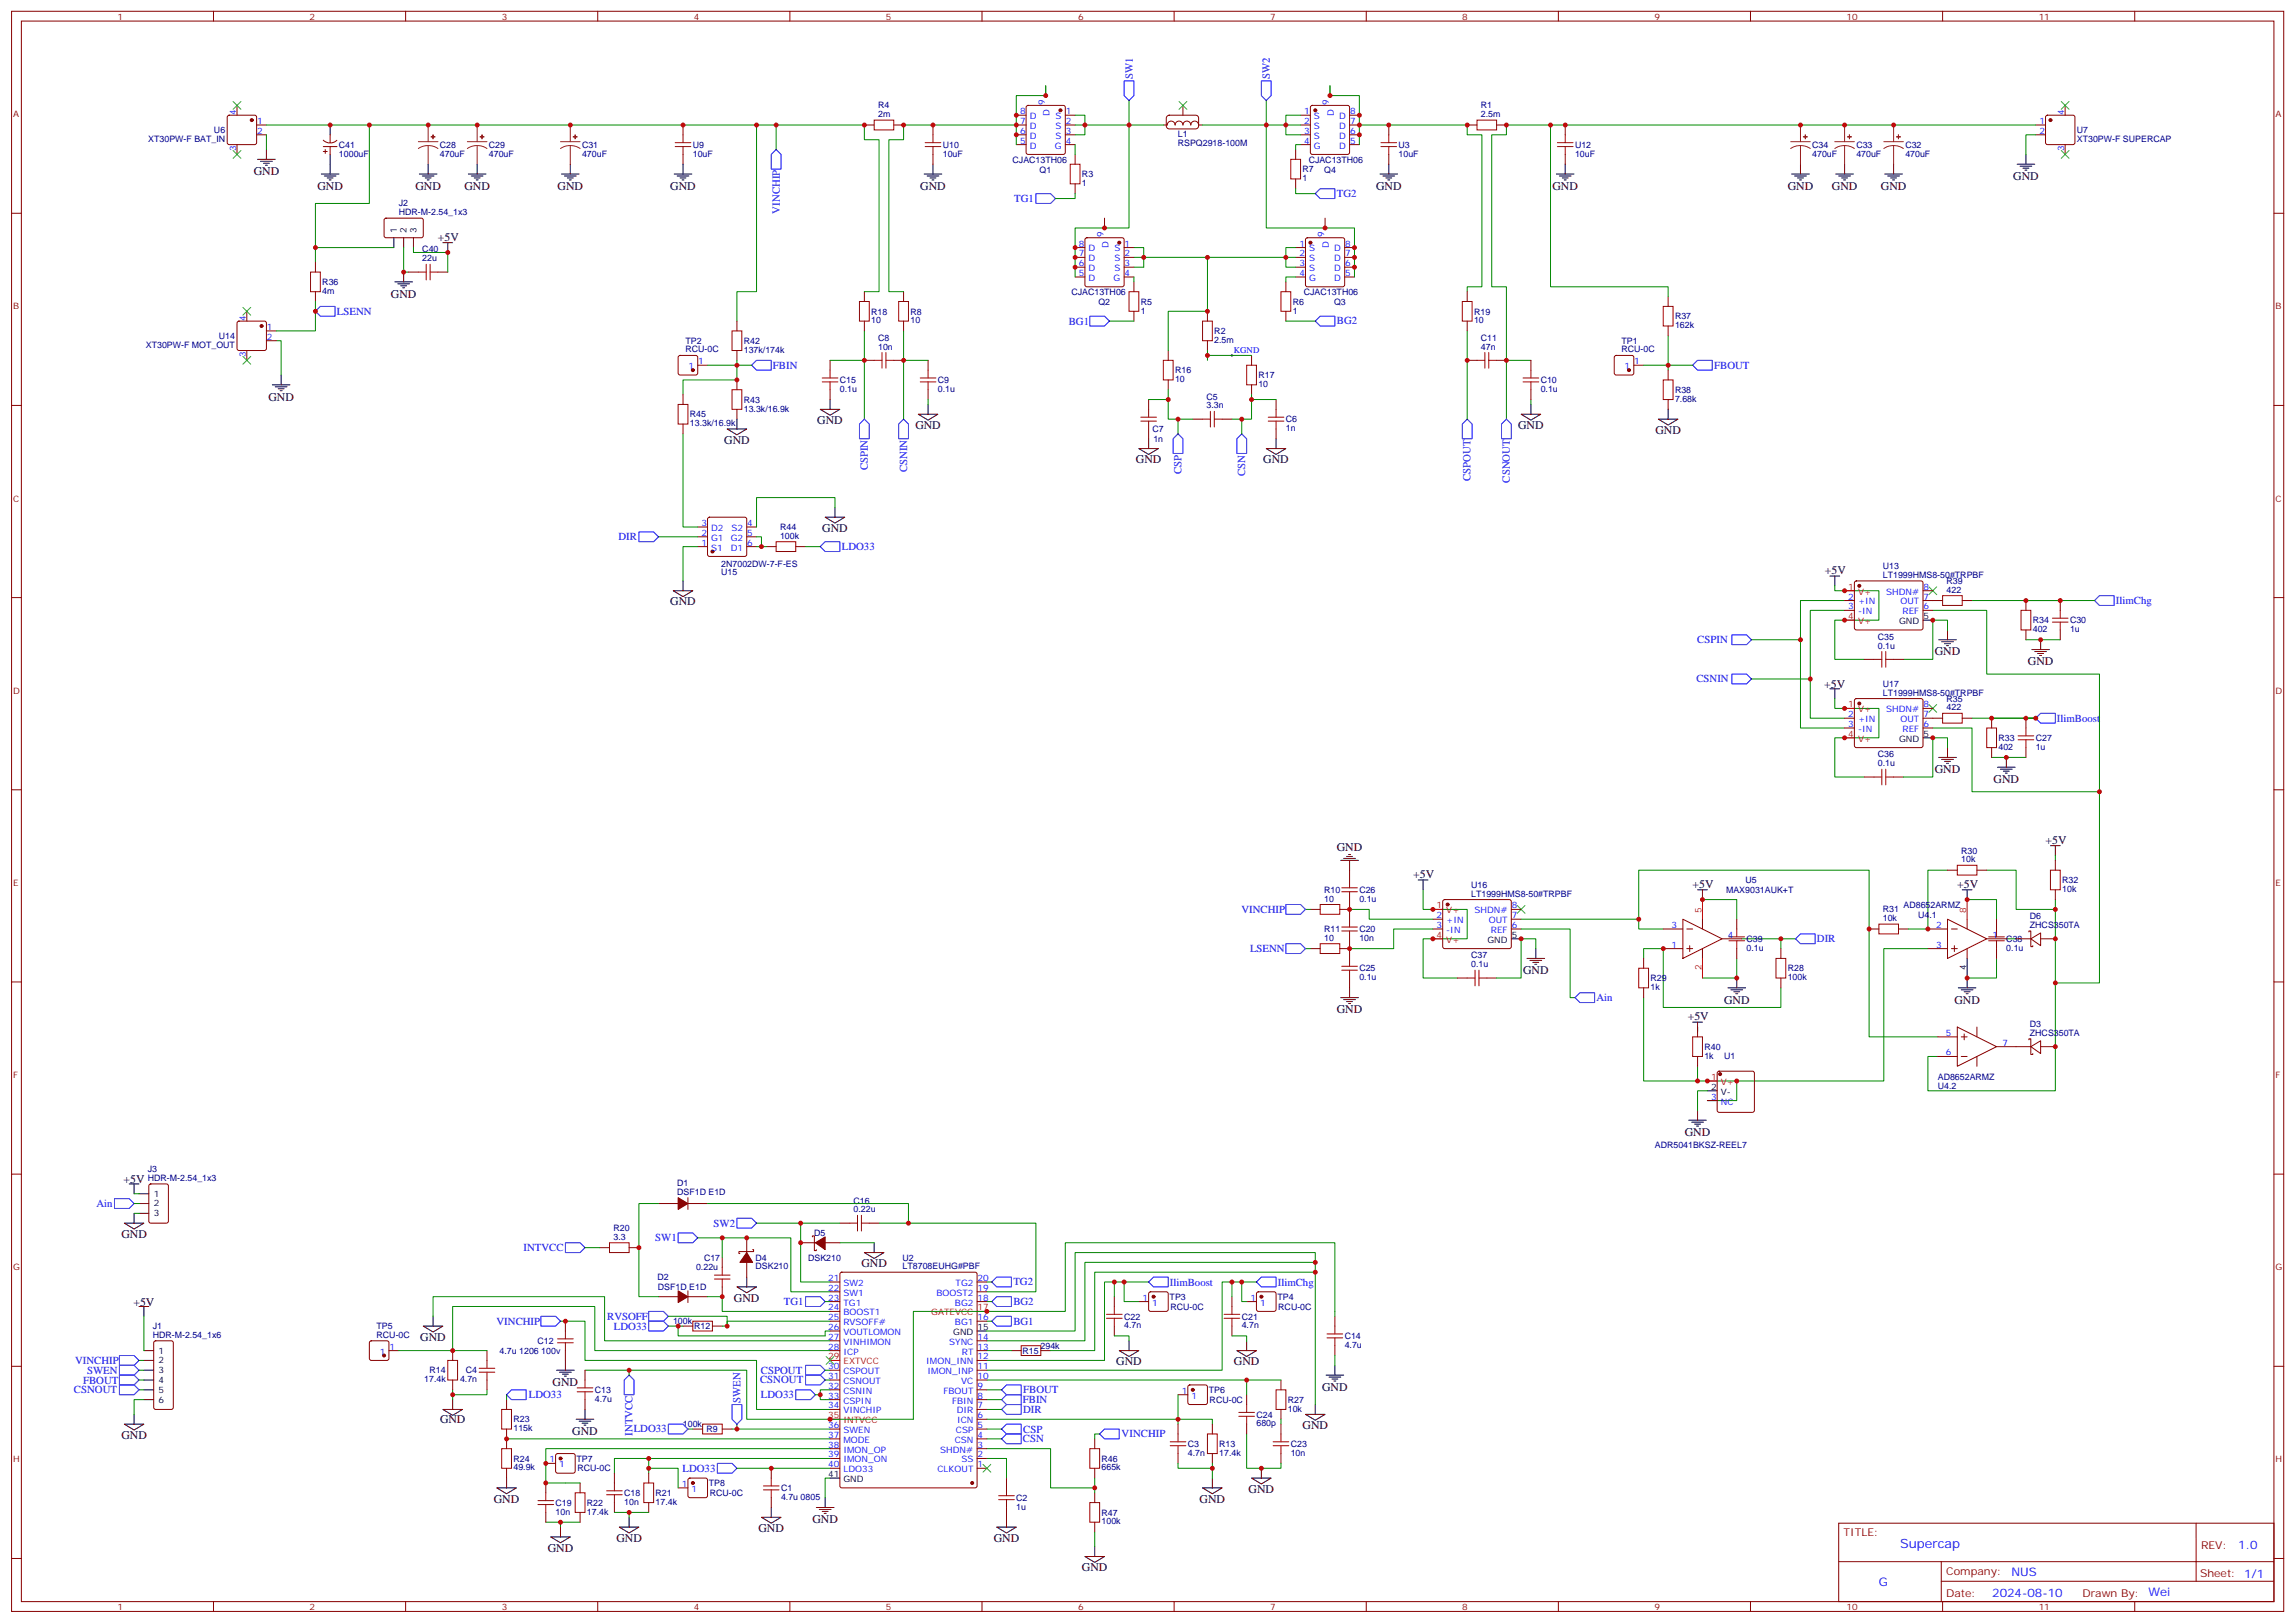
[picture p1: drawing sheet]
<svg xmlns="http://www.w3.org/2000/svg" width="826mm" height="584mm" viewBox="0 0 826 584" stroke-linecap="round" stroke-linejoin="round" font-family="sans-serif">
<defs><g id="words">
<text font-size="4.6" fill="#00f" x="683.8" y="557.1">Supercap</text>
<g font-size="4.2">
<text x="91.3" y="63">GND</text>
<text x="724.5" y="64.7">GND</text>
<text x="114.2" y="68.3">GND</text>
<text x="149.5" y="68.3">GND</text>
<text x="167.1" y="68.3">GND</text>
<text x="200.7" y="68.3">GND</text>
<text x="241.2" y="68.3">GND</text>
<text x="331.2" y="68.3">GND</text>
<text x="495.2" y="68.3">GND</text>
<text x="558.7" y="68.3">GND</text>
<text x="643.4" y="68.3">GND</text>
<text x="659.3" y="68.3">GND</text>
<text x="676.9" y="68.3">GND</text>
<text x="157.6" y="86.6">+5V</text>
<text x="140.7" y="107.1">GND</text>
<text x="96.6" y="144.1">GND</text>
<text x="294.1" y="152.6">GND</text>
<text x="329.4" y="154.3">GND</text>
<text x="546.4" y="154.3">GND</text>
<text x="260.6" y="159.6">GND</text>
<text x="595.8" y="156.1">GND</text>
<text x="408.8" y="166.7">GND</text>
<text x="454.7" y="166.7">GND</text>
<text x="295.9" y="191.4">GND</text>
<text x="656.8" y="206.6">+5V</text>
<text x="241.2" y="217.8">GND</text>
<text x="696.3" y="235.8">GND</text>
<text x="729.8" y="239.4">GND</text>
<text x="656.5" y="247.5">+5V</text>
<text x="696.3" y="278.2">GND</text>
<text x="717.5" y="281.7">GND</text>
<text x="736.2" y="303.6">+5V</text>
<text x="481.1" y="306.3">GND</text>
<text x="508.6" y="315.9">+5V</text>
<text x="609.2" y="319.4">+5V</text>
<text x="704.4" y="319.4">+5V</text>
<text x="548.1" y="350.5">GND</text>
<text x="481.1" y="364.6">GND</text>
<text x="620.5" y="361.1">GND</text>
<text x="703.4" y="361.1">GND</text>
<text x="607.4" y="367.1">+5V</text>
<text x="606.4" y="408.7">GND</text>
<text x="44.5" y="425.7">+5V</text>
<text x="43.7" y="445.4">GND</text>
<text x="310" y="456">GND</text>
<text x="48" y="469.7">+5V</text>
<text x="264.2" y="468.3">GND</text>
<text x="151.3" y="482.4">GND</text>
<text x="401.7" y="491.2">GND</text>
<text x="444.1" y="491.2">GND</text>
<text x="198.9" y="498.7">GND</text>
<text x="475.8" y="500.4">GND</text>
<text x="158.4" y="512.1">GND</text>
<text x="468.8" y="514.2">GND</text>
<text x="43.7" y="517.7">GND</text>
<text x="206" y="516.3">GND</text>
<text x="449.4" y="537.1">GND</text>
<text x="177.7" y="540.6">GND</text>
<text x="431.7" y="540.6">GND</text>
<text x="273" y="551.2">GND</text>
<text x="292.4" y="548">GND</text>
<text x="221.8" y="554.7">GND</text>
<text x="357.6" y="554.7">GND</text>
<text x="197.1" y="558.3">GND</text>
<text x="389.4" y="565.3">GND</text>
</g>
<g font-size="4.2" fill="#00f">
<text x="805.5" y="557.3">1.0</text>
<text x="723.9" y="566.9">NUS</text>
<text x="676.2" y="570.6">G</text>
<text x="717" y="574.7">2024-08-10</text>
<text x="773.2" y="574.1">Wei</text>
</g>
<g font-size="3.9" fill="#00f">
<text x="407.6" y="28.4" transform="rotate(-90 407.6 28.4)">SW1</text>
<text x="457" y="28.4" transform="rotate(-90 457 28.4)">SW2</text>
<text x="481.1" y="70.9">TG2</text>
<text x="280.6" y="76.8" transform="rotate(-90 280.6 76.8)">VINCHIP</text>
<text x="365" y="72.7">TG1</text>
<text x="121.3" y="113.4">LSENN</text>
<text x="384.7" y="116.9">BG1</text>
<text x="481.1" y="116.7">BG2</text>
<text x="278.2" y="132.6">FBIN</text>
<text x="616.9" y="132.6">FBOUT</text>
<text x="312.3" y="169.2" transform="rotate(-90 312.3 169.2)">CSPIN</text>
<text x="326.5" y="169.9" transform="rotate(-90 326.5 169.9)">CSNIN</text>
<text x="425.2" y="170.6" transform="rotate(-90 425.2 170.6)">CSP</text>
<text x="448.2" y="171.2" transform="rotate(-90 448.2 171.2)">CSN</text>
<text x="529.2" y="173" transform="rotate(-90 529.2 173)">CSPOUT</text>
<text x="543.4" y="173.6" transform="rotate(-90 543.4 173.6)">CSNOUT</text>
<text x="222.6" y="194.4">DIR</text>
<text x="303" y="198">LDO33</text>
<text x="761.5" y="217.4">IlimChg</text>
<text x="610.8" y="231.4">CSPIN</text>
<text x="610.5" y="245.5">CSNIN</text>
<text x="740.3" y="259.8">IlimBoost</text>
<text x="446.8" y="328.5">VINCHIP</text>
<text x="653.9" y="339">DIR</text>
<text x="449.9" y="342.4">LSENN</text>
<text x="574.5" y="360.2">Ain</text>
<text x="34.7" y="434.3">Ain</text>
<text x="256.8" y="441.3">SW2</text>
<text x="235.8" y="446.7">SW1</text>
<text x="188.4" y="450.2">INTVCC</text>
<text x="364.7" y="462.5">TG2</text>
<text x="421" y="462.6">IlimBoost</text>
<text x="459.9" y="462.6">IlimChg</text>
<text x="282.1" y="469.6">TG1</text>
<text x="364.7" y="469.5">BG2</text>
<text x="178.7" y="476.6">VINCHIP</text>
<text x="218.5" y="474.9">RVSOFF</text>
<text x="220.9" y="478.4">LDO33</text>
<text x="364.7" y="476.6">BG1</text>
<text x="27" y="490.7">VINCHIP</text>
<text x="29.9" y="497.8">FBOUT</text>
<text x="31.3" y="494.3">SWEN</text>
<text x="273.6" y="497.8">CSNOUT</text>
<text x="273.9" y="494.2">CSPOUT</text>
<text x="26.6" y="501.3">CSNOUT</text>
<text x="190.3" y="503.1">LDO33</text>
<text x="273.8" y="503.1">LDO33</text>
<text x="368.2" y="501.3">FBOUT</text>
<text x="266.5" y="504.7" transform="rotate(-90 266.5 504.7)">SWEN</text>
<text x="368.1" y="504.8">FBIN</text>
<text x="368.2" y="508.4">DIR</text>
<text x="228.1" y="515.4">LDO33</text>
<text x="368.2" y="515.4">CSP</text>
<text x="227.7" y="516.5" transform="rotate(-90 227.7 516.5)">INTVCC</text>
<text x="368.2" y="519">CSN</text>
<text x="403.7" y="517.2">VINCHIP</text>
<text x="245.6" y="529.6">LDO33</text>
</g>
<g font-size="3.9" fill="#800">
<text x="663.5" y="552.6">TITLE:</text>
<text x="792.1" y="557.3">REV:</text>
<text x="700.4" y="566.8">Company:</text>
<text x="791.8" y="567.4">Sheet: 1/1</text>
<text x="700.4" y="574.5">Date:</text>
<text x="749.4" y="574.6">Drawn By:</text>
</g>
<g font-size="3.2" fill="#800">
<text x="42.3" y="7.1">1</text>
<text x="111.4" y="7.1">2</text>
<text x="180.6" y="7.1">3</text>
<text x="249.7" y="7.1">4</text>
<text x="318.8" y="7.1">5</text>
<text x="388" y="7.1">6</text>
<text x="457.1" y="7.1">7</text>
<text x="526.3" y="7.1">8</text>
<text x="595.4" y="7.1">9</text>
<text x="664.6" y="7.1">10</text>
<text x="733.7" y="7.1">11</text>
<text x="4.7" y="42.2">A</text>
<text x="818.9" y="42.2">A</text>
<text x="4.7" y="111.3">B</text>
<text x="818.9" y="111.3">B</text>
<text x="4.7" y="180.4">C</text>
<text x="818.9" y="180.4">C</text>
<text x="4.7" y="249.6">D</text>
<text x="818.9" y="249.6">D</text>
<text x="4.7" y="318.7">E</text>
<text x="818.9" y="318.7">E</text>
<text x="4.7" y="387.9">F</text>
<text x="818.9" y="387.9">F</text>
<text x="4.7" y="457">G</text>
<text x="818.9" y="457">G</text>
<text x="4.7" y="526.2">H</text>
<text x="818.9" y="526.2">H</text>
<text x="42.3" y="579.3">1</text>
<text x="111.4" y="579.3">2</text>
<text x="180.6" y="579.3">3</text>
<text x="249.7" y="579.3">4</text>
<text x="318.8" y="579.3">5</text>
<text x="388" y="579.3">6</text>
<text x="457.1" y="579.3">7</text>
<text x="526.3" y="579.3">8</text>
<text x="595.4" y="579.3">9</text>
<text x="664.6" y="579.3">10</text>
<text x="733.7" y="579.3">11</text>
</g>
<g font-size="3.2" fill="#00f">
<text x="84.9" y="41.3" transform="rotate(-90 84.9 41.3)">4</text>
<text x="367.1" y="41.1">8</text>
<text x="376" y="37.7" transform="rotate(-90 376 37.7)">9</text>
<text x="377.8" y="41.7" transform="rotate(-90 377.8 41.7)">D</text>
<text x="383.6" y="41.1">1</text>
<text x="469.4" y="41.1">1</text>
<text x="478.3" y="37.7" transform="rotate(-90 478.3 37.7)">9</text>
<text x="480.1" y="41.7" transform="rotate(-90 480.1 41.7)">D</text>
<text x="485.9" y="41.1">8</text>
<text x="742.9" y="41.3" transform="rotate(-90 742.9 41.3)">4</text>
<text x="92.5" y="44.6">1</text>
<text x="367.1" y="44.6">7</text>
<text x="370.6" y="46.4">D</text>
<text x="370.6" y="42.9">D</text>
<text x="379.9" y="42.9">S</text>
<text x="379.9" y="46.4">S</text>
<text x="383.6" y="44.6">2</text>
<text x="469.4" y="44.6">2</text>
<text x="472.9" y="42.9">S</text>
<text x="472.9" y="46.4">S</text>
<text x="482" y="46.4">D</text>
<text x="482" y="42.9">D</text>
<text x="485.9" y="44.6">7</text>
<text x="734" y="44.6">1</text>
<text x="92.5" y="48.2">2</text>
<text x="367.1" y="51.7">5</text>
<text x="367.1" y="48.2">6</text>
<text x="370.6" y="53.4">D</text>
<text x="370.6" y="49.9">D</text>
<text x="379.6" y="53.4">G</text>
<text x="379.9" y="49.9">S</text>
<text x="383.6" y="48.2">3</text>
<text x="383.6" y="51.7">4</text>
<text x="469.4" y="48.2">3</text>
<text x="469.4" y="51.7">4</text>
<text x="472.9" y="49.9">S</text>
<text x="472.9" y="53.4">G</text>
<text x="482" y="53.4">D</text>
<text x="482" y="49.9">D</text>
<text x="485.9" y="51.7">5</text>
<text x="485.9" y="48.2">6</text>
<text x="734" y="48.2">2</text>
<text x="84.9" y="54.2" transform="rotate(-90 84.9 54.2)">3</text>
<text x="742.9" y="54.2" transform="rotate(-90 742.9 54.2)">3</text>
<text x="388.3" y="88.7">8</text>
<text x="397.2" y="85.4" transform="rotate(-90 397.2 85.4)">9</text>
<text x="398.9" y="89.3" transform="rotate(-90 398.9 89.3)">D</text>
<text x="404.7" y="88.7">1</text>
<text x="467.6" y="88.7">1</text>
<text x="476.5" y="85.4" transform="rotate(-90 476.5 85.4)">9</text>
<text x="478.3" y="89.3" transform="rotate(-90 478.3 89.3)">D</text>
<text x="484.1" y="88.7">8</text>
<text x="388.3" y="95.8">6</text>
<text x="388.3" y="92.3">7</text>
<text x="391.8" y="94">D</text>
<text x="391.8" y="90.5">D</text>
<text x="401.1" y="90.5">S</text>
<text x="401.1" y="94">S</text>
<text x="404.7" y="92.3">2</text>
<text x="404.7" y="95.8">3</text>
<text x="467.6" y="92.3">2</text>
<text x="467.6" y="95.8">3</text>
<text x="471.1" y="90.5">S</text>
<text x="471.1" y="94">S</text>
<text x="480.2" y="94">D</text>
<text x="480.2" y="90.5">D</text>
<text x="484.1" y="95.8">6</text>
<text x="484.1" y="92.3">7</text>
<text x="388.3" y="99.3">5</text>
<text x="391.8" y="101.1">D</text>
<text x="391.8" y="97.5">D</text>
<text x="400.8" y="101.1">G</text>
<text x="401.1" y="97.5">S</text>
<text x="404.7" y="99.3">4</text>
<text x="467.6" y="99.3">4</text>
<text x="471.1" y="97.5">S</text>
<text x="471.1" y="101.1">G</text>
<text x="480.2" y="101.1">D</text>
<text x="480.2" y="97.5">D</text>
<text x="484.1" y="99.3">5</text>
<text x="88.5" y="115.4" transform="rotate(-90 88.5 115.4)">4</text>
<text x="96.1" y="118.7">1</text>
<text x="96.1" y="122.2">2</text>
<text x="88.5" y="128.3" transform="rotate(-90 88.5 128.3)">3</text>
<text x="251.3" y="131.1">1</text>
<text x="444.1" y="127">KGND</text>
<text x="588.2" y="131.1">1</text>
<text x="247.8" y="132.8">1</text>
<text x="584.7" y="132.8">1</text>
<text x="252.4" y="189.3">3</text>
<text x="255.9" y="191">D2</text>
<text x="263.3" y="191">S2</text>
<text x="268.9" y="189.3">4</text>
<text x="252.4" y="196.3">1</text>
<text x="252.4" y="192.8">2</text>
<text x="255.9" y="194.6">G1</text>
<text x="263" y="194.6">G2</text>
<text x="268.9" y="192.8">5</text>
<text x="268.9" y="196.3">6</text>
<text x="255.9" y="198.1">S1</text>
<text x="263" y="198.1">D1</text>
<text x="665.2" y="215.7">2</text>
<text x="678.8" y="214">SHDN#</text>
<text x="692.3" y="212.2">8</text>
<text x="692.3" y="215.7">7</text>
<text x="665.2" y="219.3">3</text>
<text x="668.7" y="221">-IN</text>
<text x="668.7" y="217.5">+IN</text>
<text x="684" y="217.5">OUT</text>
<text x="684.7" y="221">REF</text>
<text x="692.3" y="219.3">6</text>
<text x="678.8" y="256.3">SHDN#</text>
<text x="692.3" y="254.5">8</text>
<text x="665.2" y="261.6">3</text>
<text x="665.2" y="258.1">2</text>
<text x="668.7" y="263.3">-IN</text>
<text x="668.7" y="259.8">+IN</text>
<text x="684" y="259.8">OUT</text>
<text x="684.7" y="263.3">REF</text>
<text x="692.3" y="258.1">7</text>
<text x="692.3" y="261.6">6</text>
<text x="530.6" y="328.6">SHDN#</text>
<text x="544.1" y="326.8">8</text>
<text x="517" y="333.9">3</text>
<text x="517" y="330.4">2</text>
<text x="520.5" y="335.7">-IN</text>
<text x="520.5" y="332.1">+IN</text>
<text x="535.8" y="332.1">OUT</text>
<text x="536.6" y="335.7">REF</text>
<text x="544.1" y="330.4">7</text>
<text x="544.1" y="333.9">6</text>
<text x="601.5" y="333.9">3</text>
<text x="696.8" y="333.9">2</text>
<text x="601.5" y="341">1</text>
<text x="621.9" y="337.4">4</text>
<text x="696.8" y="341">3</text>
<text x="717.1" y="337.4">1</text>
<text x="700.3" y="372.7">5</text>
<text x="720.7" y="376.2">7</text>
<text x="700.3" y="379.8">6</text>
<text x="615.8" y="395.6">3</text>
<text x="619.3" y="397.4">NC</text>
<text x="298.1" y="460.9">21</text>
<text x="351.8" y="460.9">20</text>
<text x="298.1" y="468">23</text>
<text x="298.1" y="464.4">22</text>
<text x="303.6" y="466.2">SW1</text>
<text x="303.6" y="462.7">SW2</text>
<text x="337" y="466.2">BOOST2</text>
<text x="343.9" y="462.7">TG2</text>
<text x="351.8" y="464.4">19</text>
<text x="351.8" y="468">18</text>
<text x="411.2" y="468">1</text>
<text x="450" y="468">1</text>
<text x="298.1" y="471.5">24</text>
<text x="303.6" y="473.3">BOOST1</text>
<text x="303.6" y="469.7">TG1</text>
<text x="343.7" y="469.7">BG2</text>
<text x="414.7" y="469.7">1</text>
<text x="453.5" y="469.7">1</text>
<text x="298.1" y="478.5">26</text>
<text x="298.1" y="475">25</text>
<text x="303.6" y="476.8">RVSOFF#</text>
<text x="343.7" y="476.8">BG1</text>
<text x="351.8" y="475">16</text>
<text x="140.2" y="485.6">1</text>
<text x="298.1" y="485.6">28</text>
<text x="298.1" y="482.1">27</text>
<text x="303.6" y="483.8">VINHIMON</text>
<text x="303.6" y="480.3">VOUTLOMON</text>
<text x="341.6" y="483.8">SYNC</text>
<text x="351.8" y="482.1">14</text>
<text x="351.8" y="485.6">13</text>
<text x="136.7" y="487.4">1</text>
<text x="303.6" y="487.4">ICP</text>
<text x="333.4" y="490.9">IMON_INN</text>
<text x="346.2" y="487.4">RT</text>
<text x="351.8" y="489.1">12</text>
<text x="298.1" y="496.2">31</text>
<text x="298.1" y="492.7">30</text>
<text x="303.6" y="497.9">CSNOUT</text>
<text x="303.6" y="494.4">CSPOUT</text>
<text x="333.8" y="494.4">IMON_INP</text>
<text x="346" y="497.9">VC</text>
<text x="351.8" y="492.7">11</text>
<text x="351.8" y="496.2">10</text>
<text x="298.1" y="503.2">33</text>
<text x="298.1" y="499.7">32</text>
<text x="303.6" y="501.5">CSNIN</text>
<text x="339.6" y="501.5">FBOUT</text>
<text x="351.8" y="499.7">9</text>
<text x="351.8" y="503.2">8</text>
<text x="425.3" y="501.5">1</text>
<text x="428.8" y="503.2">1</text>
<text x="298.1" y="506.8">34</text>
<text x="303.6" y="508.5">VINCHIP</text>
<text x="303.6" y="505">CSPIN</text>
<text x="342.6" y="505">FBIN</text>
<text x="344.4" y="508.5">DIR</text>
<text x="351.8" y="506.8">7</text>
<text x="298.1" y="513.8">36</text>
<text x="303.6" y="515.6">SWEN</text>
<text x="344" y="515.6">CSP</text>
<text x="344.4" y="512.1">ICN</text>
<text x="351.8" y="510.3">6</text>
<text x="351.8" y="513.8">5</text>
<text x="298.1" y="520.9">38</text>
<text x="298.1" y="517.3">37</text>
<text x="303.6" y="519.1">MODE</text>
<text x="343.6" y="519.1">CSN</text>
<text x="351.8" y="517.3">4</text>
<text x="351.8" y="520.9">3</text>
<text x="197.8" y="526.2">1</text>
<text x="201.3" y="527.9">1</text>
<text x="298.1" y="527.9">40</text>
<text x="298.1" y="524.4">39</text>
<text x="303.6" y="526.2">IMON_ON</text>
<text x="303.6" y="522.6">IMON_OP</text>
<text x="338.4" y="522.6">SHDN#</text>
<text x="346" y="526.2">SS</text>
<text x="351.8" y="524.4">2</text>
<text x="351.8" y="527.9">1</text>
<text x="303.6" y="529.7">LDO33</text>
<text x="337.4" y="529.7">CLKOUT</text>
<text x="245.4" y="535">1</text>
<text x="248.9" y="536.8">1</text>
</g>
<g font-size="3.2" fill="#000080">
<text x="316" y="39">R4</text>
<text x="533" y="39">R1</text>
<text x="77" y="47.9">U6</text>
<text x="316" y="42.2">2m</text>
<text x="533" y="42.2">2.5m</text>
<text x="747.5" y="47.9">U7</text>
<text x="53.4" y="51.1">XT30PW-F BAT_IN</text>
<text x="122" y="53.2">C41</text>
<text x="158.3" y="53.2">C28</text>
<text x="176" y="53.2">C29</text>
<text x="209.5" y="53.2">C31</text>
<text x="249.3" y="53.2">U9</text>
<text x="339.3" y="53.2">U10</text>
<text x="423.9" y="52.6">RSPQ2918-100M</text>
<text x="423.9" y="49.4">L1</text>
<text x="503.3" y="53.2">U3</text>
<text x="566.8" y="53.2">U12</text>
<text x="652.2" y="53.2">C34</text>
<text x="668.1" y="53.2">C33</text>
<text x="685.7" y="53.2">C32</text>
<text x="747.5" y="51.1">XT30PW-F SUPERCAP</text>
<text x="122" y="56.3">1000uF</text>
<text x="158.3" y="56.4">470uF</text>
<text x="176" y="56.4">470uF</text>
<text x="209.5" y="56.4">470uF</text>
<text x="249.3" y="56.4">10uF</text>
<text x="339.3" y="56.4">10uF</text>
<text x="364.4" y="58.5">CJAC13TH06</text>
<text x="471" y="58.5">CJAC13TH06</text>
<text x="503.3" y="56.4">10uF</text>
<text x="566.8" y="56.4">10uF</text>
<text x="652.2" y="56.4">470uF</text>
<text x="668.1" y="56.4">470uF</text>
<text x="685.7" y="56.4">470uF</text>
<text x="374.1" y="62.3">Q1</text>
<text x="389.4" y="63.8">R3</text>
<text x="468.8" y="65.2">1</text>
<text x="468.8" y="62">R7</text>
<text x="476.6" y="62.3">Q4</text>
<text x="389.4" y="67">1</text>
<text x="143.5" y="77.4">HDR-M-2.54_1x3</text>
<text x="143.5" y="74.2">J2</text>
<text x="152" y="94">22u</text>
<text x="152" y="90.8">C40</text>
<text x="116" y="105.8">4m</text>
<text x="116" y="102.6">R36</text>
<text x="385.6" y="106.1">CJAC13TH06</text>
<text x="469.2" y="106.1">CJAC13TH06</text>
<text x="313.5" y="113.2">R18</text>
<text x="327.7" y="113.2">R8</text>
<text x="395.3" y="109.9">Q2</text>
<text x="410.6" y="112.8">1</text>
<text x="410.6" y="109.6">R5</text>
<text x="465.2" y="112.8">1</text>
<text x="465.2" y="109.6">R6</text>
<text x="480.1" y="109.7">Q3</text>
<text x="530.5" y="113.2">R19</text>
<text x="313.5" y="116.3">10</text>
<text x="327.7" y="116.3">10</text>
<text x="530.5" y="116.3">10</text>
<text x="602.8" y="118.1">162k</text>
<text x="602.8" y="114.9">R37</text>
<text x="52.5" y="125.1">XT30PW-F MOT_OUT</text>
<text x="78.8" y="122">U14</text>
<text x="246.7" y="123.6">TP2</text>
<text x="267.7" y="123.7">R42</text>
<text x="316" y="125.8">10n</text>
<text x="316" y="122.6">C8</text>
<text x="437" y="123.4">2.5m</text>
<text x="437" y="120.2">R2</text>
<text x="533" y="125.8">47n</text>
<text x="533" y="122.6">C11</text>
<text x="583.6" y="123.6">TP1</text>
<text x="246.7" y="126.8">RCU-0C</text>
<text x="267.7" y="126.9">137k/174k</text>
<text x="583.6" y="126.8">RCU-0C</text>
<text x="302.3" y="137.8">C15</text>
<text x="337.5" y="137.8">C9</text>
<text x="422.9" y="137.5">10</text>
<text x="422.9" y="134.3">R16</text>
<text x="452.9" y="136.1">R17</text>
<text x="554.5" y="137.8">C10</text>
<text x="302.3" y="141">0.1u</text>
<text x="337.5" y="141">0.1u</text>
<text x="434.2" y="143.8">C5</text>
<text x="452.9" y="139.2">10</text>
<text x="554.5" y="141">0.1u</text>
<text x="602.8" y="141.4">R38</text>
<text x="267.7" y="148.1">13.3k/16.9k</text>
<text x="267.7" y="144.9">R43</text>
<text x="434.2" y="146.9">3.3n</text>
<text x="602.8" y="144.6">7.68k</text>
<text x="248.3" y="153.4">13.3k/16.9k</text>
<text x="248.3" y="150.2">R45</text>
<text x="414.8" y="155.5">C7</text>
<text x="462.8" y="155.1">1n</text>
<text x="462.8" y="152">C6</text>
<text x="415.1" y="159">1n</text>
<text x="280.8" y="190.7">R44</text>
<text x="280.8" y="193.9">100k</text>
<text x="259.6" y="203.8">2N7002DW-7-F-ES</text>
<text x="259.6" y="207.1">U15</text>
<text x="677.6" y="208">LT1999HMS8-50#TRPBF</text>
<text x="677.6" y="204.8">U13</text>
<text x="700.6" y="213.3">422</text>
<text x="700.6" y="210.1">R39</text>
<text x="731.6" y="227.4">402</text>
<text x="731.6" y="224.3">R34</text>
<text x="745" y="227.4">1u</text>
<text x="745" y="224.3">C30</text>
<text x="675.9" y="233.4">0.1u</text>
<text x="675.9" y="230.2">C35</text>
<text x="677.6" y="250.3">LT1999HMS8-50#TRPBF</text>
<text x="677.6" y="247.1">U17</text>
<text x="700.6" y="255.6">422</text>
<text x="700.6" y="252.4">R35</text>
<text x="719.2" y="269.8">402</text>
<text x="719.2" y="266.6">R33</text>
<text x="732.6" y="269.8">1u</text>
<text x="732.6" y="266.6">C27</text>
<text x="675.9" y="275.7">0.1u</text>
<text x="675.9" y="272.5">C36</text>
<text x="705.8" y="310.3">10k</text>
<text x="705.8" y="307.1">R30</text>
<text x="628.2" y="317.8">U5</text>
<text x="742.2" y="317.8">R32</text>
<text x="476.5" y="321.2">R10</text>
<text x="489.2" y="321.3">C26</text>
<text x="529.5" y="322.6">LT1999HMS8-50#TRPBF</text>
<text x="529.5" y="319.4">U16</text>
<text x="621.2" y="321.3">MAX9031AUK+T</text>
<text x="742.2" y="320.9">10k</text>
<text x="476.5" y="324.4">10</text>
<text x="489.2" y="324.5">0.1u</text>
<text x="677.6" y="328.3">R31</text>
<text x="685.1" y="326.6">AD8652ARMZ</text>
<text x="476.5" y="335.3">R11</text>
<text x="489.2" y="335.4">C20</text>
<text x="677.6" y="331.4">10k</text>
<text x="690.4" y="330.1">U4.1</text>
<text x="730.5" y="333.9">ZHCS350TA</text>
<text x="730.5" y="330.7">D6</text>
<text x="476.5" y="338.5">10</text>
<text x="489.2" y="338.6">10n</text>
<text x="628.6" y="338.9">C39</text>
<text x="722.1" y="338.9">C38</text>
<text x="529.5" y="344.8">C37</text>
<text x="628.6" y="342.1">0.1u</text>
<text x="722.1" y="342.1">0.1u</text>
<text x="489.2" y="352.7">0.1u</text>
<text x="489.2" y="349.5">C25</text>
<text x="529.5" y="348">0.1u</text>
<text x="594" y="353.1">R29</text>
<text x="643.4" y="352.7">100k</text>
<text x="643.4" y="349.5">R28</text>
<text x="594" y="356.2">1k</text>
<text x="730.5" y="369.5">D3</text>
<text x="613.4" y="377.8">R40</text>
<text x="730.5" y="372.7">ZHCS350TA</text>
<text x="613.4" y="380.9">1k</text>
<text x="620.5" y="381">U1</text>
<text x="697.4" y="388.5">AD8652ARMZ</text>
<text x="697.4" y="392">U4.2</text>
<text x="595.6" y="413">ADR5041BKSZ-REEL7</text>
<text x="53.2" y="424.9">HDR-M-2.54_1x3</text>
<text x="53.2" y="421.7">J3</text>
<text x="243.7" y="429.9">DSF1D E1D</text>
<text x="243.7" y="426.6">D1</text>
<text x="307.2" y="436.2">0.22u</text>
<text x="307.2" y="433">C16</text>
<text x="220.8" y="442.9">R20</text>
<text x="220.8" y="446.1">3.3</text>
<text x="293" y="444.8">D5</text>
<text x="253.4" y="453.6">C17</text>
<text x="271.9" y="453.6">D4</text>
<text x="290.8" y="453.6">DSK210</text>
<text x="324.8" y="453.5">U2</text>
<text x="236.7" y="460.6">D2</text>
<text x="250.5" y="457.1">0.22u</text>
<text x="271.9" y="456.7">DSK210</text>
<text x="324.8" y="456.7">LT8708EUHG#PBF</text>
<text x="236.8" y="464.2">DSF1D E1D</text>
<text x="420.9" y="467.7">TP3</text>
<text x="459.8" y="467.7">TP4</text>
<text x="421.2" y="471.2">RCU-0C</text>
<text x="460" y="471.2">RCU-0C</text>
<text x="55" y="478.2">J1</text>
<text x="135.5" y="478.2">TP5</text>
<text x="242.2" y="476.5">100k</text>
<text x="249.9" y="478.2">R12</text>
<text x="404.6" y="477.9">4.7n</text>
<text x="404.6" y="474.8">C22</text>
<text x="446.9" y="477.9">4.7n</text>
<text x="446.9" y="474.8">C21</text>
<text x="55" y="481.4">HDR-M-2.54_1x6</text>
<text x="135.5" y="481.4">RCU-0C</text>
<text x="193.4" y="483.6">C12</text>
<text x="374.5" y="485.3">294k</text>
<text x="483.9" y="485">4.7u</text>
<text x="483.9" y="481.8">C14</text>
<text x="179.8" y="487.1">4.7u 1206 100v</text>
<text x="368" y="487.1">R15</text>
<text x="152.7" y="497.3">17.4k</text>
<text x="154.6" y="494.2">R14</text>
<text x="165.6" y="497.3">4.7n</text>
<text x="167.7" y="494.2">C4</text>
<text x="214.1" y="501.2">C13</text>
<text x="435.1" y="501.2">TP6</text>
<text x="214.1" y="504.4">4.7u</text>
<text x="435.3" y="504.7">RCU-0C</text>
<text x="463.5" y="507.9">10k</text>
<text x="463.5" y="504.7">R27</text>
<text x="184.8" y="515">115k</text>
<text x="184.8" y="511.8">R23</text>
<text x="245.8" y="513.5">100k</text>
<text x="254.3" y="515.3">R9</text>
<text x="452.2" y="513.2">680p</text>
<text x="452.2" y="510">C24</text>
<text x="427.5" y="520.6">C3</text>
<text x="438.8" y="520.6">R13</text>
<text x="464.5" y="520.6">C23</text>
<text x="184.8" y="525.9">R24</text>
<text x="207.5" y="525.9">TP7</text>
<text x="396.5" y="525.9">R46</text>
<text x="427.5" y="523.8">4.7n</text>
<text x="438.8" y="523.8">17.4k</text>
<text x="464.5" y="523.8">10n</text>
<text x="184.8" y="529.1">49.9k</text>
<text x="207.8" y="529.4">RCU-0C</text>
<text x="396.5" y="529.1">665k</text>
<text x="224.6" y="538.3">C18</text>
<text x="235.9" y="538.3">R21</text>
<text x="255.1" y="534.7">TP8</text>
<text x="255.4" y="538.3">RCU-0C</text>
<text x="281.1" y="539.7">4.7u 0805</text>
<text x="281.1" y="536.5">C1</text>
<text x="200" y="544.9">10n</text>
<text x="200" y="541.8">C19</text>
<text x="211.2" y="544.9">17.4k</text>
<text x="211.2" y="541.8">R22</text>
<text x="224.6" y="541.4">10n</text>
<text x="235.9" y="541.4">17.4k</text>
<text x="365.8" y="543.2">1u</text>
<text x="365.8" y="540">C2</text>
<text x="396.5" y="545.3">R47</text>
<text x="396.5" y="548.5">100k</text>
</g>
<g font-size="3.2">
<text x="142.8" y="83.8" transform="rotate(-90 142.8 83.8)">1</text>
<text x="146.3" y="83.8" transform="rotate(-90 146.3 83.8)">2</text>
<text x="149.9" y="83.8" transform="rotate(-90 149.9 83.8)">3</text>
<text x="683.5" y="224.5">GND</text>
<text x="692.3" y="222.8">5</text>
<text x="683.5" y="266.9">GND</text>
<text x="692.3" y="265.1">5</text>
<text x="535.3" y="339.2">GND</text>
<text x="544.1" y="337.4">5</text>
<text x="707.6" y="349" transform="rotate(-90 707.6 349)">4</text>
<text x="615.8" y="392.1">2</text>
<text x="619.3" y="393.9">V-</text>
<text x="55.3" y="430.6">1</text>
<text x="55.3" y="437.6">3</text>
<text x="55.3" y="434.1">2</text>
<text x="351.8" y="478.5">15</text>
<text x="343.1" y="480.3">GND</text>
<text x="57.1" y="487">1</text>
<text x="57.1" y="490.5">2</text>
<text x="57.1" y="494.1">3</text>
<text x="57.1" y="497.6">4</text>
<text x="57.1" y="501.1">5</text>
<text x="57.1" y="504.6">6</text>
<text x="298.1" y="531.5">41</text>
<text x="303.6" y="533.2">GND</text>
</g>
<g font-size="3.2" fill="#f00">
<text x="665.2" y="212.2">1</text>
<text x="668.7" y="214">V+</text>
<text x="665.2" y="222.8">4</text>
<text x="668.7" y="224.5">V+</text>
<text x="665.2" y="254.5">1</text>
<text x="668.7" y="256.3">V+</text>
<text x="665.2" y="265.1">4</text>
<text x="668.7" y="266.9">V+</text>
<text x="517" y="326.8">1</text>
<text x="520.5" y="328.6">V+</text>
<text x="612.4" y="328.6" transform="rotate(-90 612.4 328.6)">5</text>
<text x="707.6" y="328.6" transform="rotate(-90 707.6 328.6)">8</text>
<text x="517" y="337.4">4</text>
<text x="520.5" y="339.2">V+</text>
<text x="612.4" y="349" transform="rotate(-90 612.4 349)">2</text>
<text x="615.8" y="388.6">1</text>
<text x="619.3" y="390.3">V+</text>
<text x="335.1" y="473.3">GATEVCC</text>
<text x="351.8" y="471.5">17</text>
<text x="298.1" y="489.1">29</text>
<text x="303.6" y="490.9">EXTVCC</text>
<text x="298.1" y="510.3">35</text>
<text x="303.6" y="512.1">INTVCC</text>
</g>
</g></defs>
<g fill="none" stroke="#870000" stroke-width=".36">
<path d="M4.2 4.1h817.7v575.7h-817.7zM7.7 7.6h810.7v568.7h-810.7zM76.8 4.1v3.5M146 4.1v3.5M215.1 4.1v3.5M284.3 4.1v3.5M353.4 4.1v3.5M422.6 4.1v3.5M491.7 4.1v3.5M560.8 4.1v3.5M630 4.1v3.5M699.1 4.1v3.5"/>
<path d="M768.3 4.1v3.5M85.3 37.9v3.6M369.5 38.1l.5-.2h12.7l.5 .2 .2 .5v16.3l-.2 .5-.5 .2h-12.7l-.5-.3-.2-.4v-16.3zM376.3 30.9v3.5M425.7 37.9v3.6M471.8 38.1l.5-.2h12.7l.5 .2 .2 .5v16.3l-.2 .5-.5 .2h-12.7l-.5-.3-.2-.4v-16.3zM478.6 30.9v3.5M743.2 37.9v3.6M82 41.7l.5-.2h9.2l.5 .2 .2 .5v9.1l-.3 .5-.4 .2h-9.2l-.5-.2-.2-.5v-9.1zM85.3 52v3.6M92.4 45h3.5M92.4 48.5h3.5"/>
<path d="M116.3 50.4a3.5 3.5 0 0 0 4.9 .1M116.3 52.7h5M116.3 54.5h1.5M117.1 53.8v1.4M118.8 48.5v2.8M118.8 52.7v2.9M245.8 45v3.5M245.8 55.6v3.5M311.1 45h3.5M321.7 45h3.5M335.8 45v3.5M335.8 55.6v3.5"/>
<path d="M365.8 45h3.5M365.8 41.5h3.5M365.8 48.5h3.5M365.8 52h3.5M383.4 45h3.5M383.4 41.5h3.5M383.4 48.5h3.5M383.4 52h3.5M386.9 55.6v3.5M418.7 45h1.4a1.41 1.41 0 0 1 1.4-1.4 1.41 1.41 0 0 1 1.4 1.4 1.41 1.41 0 0 1 1.4-1.4 1.41 1.41 0 0 1 1.4 1.4 1.41 1.41 0 0 1 1.4-1.4 1.41 1.41 0 0 1 1.5 1.4 1.41 1.41 0 0 1 1.4-1.4 1.41 1.41 0 0 1 1.4 1.4h1.4M420 41.9l.8-.4h9.9l.5 .4 .2 .6-.1 3.2-1 .7-9.8-.1-.8-1v-2.8zM466.3 53.8v3.5"/>
<path d="M468.1 45h3.5M468.1 41.5h3.5M468.1 48.5h3.5M468.1 52h3.5M485.7 45h3.5M485.7 41.5h3.5M485.7 48.5h3.5M485.7 52h3.5M499.8 45v3.5M499.8 55.6v3.5M528 45h3.6M538.6 45h3.5"/>
<path d="M563.3 45v3.5M563.3 55.6v3.5M732.6 45h3.6M732.6 48.5h3.6M736.4 41.7l.5-.2h9.2l.5 .2 .2 .5v9.1l-.3 .5-.4 .2h-9.2l-.5-.2-.2-.5v-9.1zM743.2 52v3.6M4.2 76.7h3.5M138.5 78.7l.4-.2h13l.4 .7v5.9l-.7 .4h-13l-.4-.7v-5.6zM386.9 66.1v3.6M397.5 78.5v3.5M466.3 64.4v3.5M476.9 78.5v3.5"/>
<path d="M818.4 76.7h3.5M113.5 94.4v3.5M147 97.9h3.6M157.6 97.9h3.5M386.9 89.1h3.6M386.9 92.6h3.6M386.9 96.1h3.6M386.9 99.7h3.6M390.7 85.8l.5-.3h12.7l.5 .3 .2 .5v16.2l-.3 .5-.4 .2h-12.7l-.5-.2-.2-.5v-16.2zM404.6 89.1h3.5M404.6 92.6h3.5M404.6 96.1h3.5"/>
<path d="M404.6 99.7h3.5M466.3 89.1h3.5M466.3 92.6h3.5M466.3 96.1h3.5M466.3 99.7h3.5M470.1 85.8l.4-.3h12.7l.5 .3 .2 .5v16.2l-.2 .5-.5 .2h-12.7l-.5-.2-.2-.5v-16.2zM483.9 89.1h3.6M483.9 92.6h3.6M483.9 96.1h3.6M483.9 99.7h3.6M85.5 115.7l.5-.2h9.2l.5 .2 .2 .5v9.2l-.2 .5-.5 .2h-9.2l-.5-.2-.2-.5v-9.2zM88.8 112v3.5"/>
<path d="M95.9 119.1h3.5M113.5 105v3.5M265.2 115.5v3.6M311.1 105v3.5M311.1 115.5v3.6M325.2 105v3.5M325.2 115.5v3.6M408.1 101.4v3.6M408.1 112v3.5M434.6 112v3.5M462.8 101.4v3.6M462.8 112v3.5"/>
<path d="M528 105v3.5M528 115.5v3.6M600.4 106.7v3.5M600.4 117.3v3.5M88.8 126.1v3.5M95.9 122.6h3.5M244.3 128.1l.5-.2h5.6l.5 .2 .2 .5v5.6l-.2 .5-.5 .2h-5.6l-.5-.2-.2-.5v-5.6zM251.1 131.4h3.5M265.2 126.1v3.5M265.2 136.7v3.5M298.7 129.6v3.6M311.1 129.6h3.5"/>
<path d="M321.7 129.6h3.5M334 129.6v3.6M420.4 126.1v3.5M420.4 136.7v3.5M434.6 122.6v3.5M450.4 127.9v3.5M450.4 138.5v3.5M528 129.6h3.6M538.6 129.6h3.5M551 129.6v3.6M581.2 128.1l.5-.2h5.6l.5 .2 .2 .5v5.6l-.2 .5-.5 .2h-5.6l-.5-.2-.2-.5v-5.6zM588 131.4h3.5"/>
<path d="M600.4 133.2v3.5M4.2 145.9h3.5M245.8 142v3.5M245.8 152.6v3.5M265.2 147.3v3.5M298.7 140.2v3.6M334 140.2v3.6M413.4 143.8v3.5M413.4 154.3v3.6M429.3 150.8h3.5M439.8 150.8h3.6M459.2 143.8v3.5"/>
<path d="M459.2 154.3v3.6M551 140.2v3.6M600.4 143.8v3.5M818.4 145.9h3.5M251.1 196.7h3.5M251.1 193.1h3.5M251.1 189.6h3.5M254.9 186.3l.4-.2h12.7l.5 .2 .2 .5v12.7l-.2 .5-.5 .2h-12.7l-.5-.2-.2-.5v-12.7zM268.7 196.7h3.6M268.7 193.1h3.6M268.7 189.6h3.6M275.8 196.7h3.5"/>
<path d="M286.4 196.7h3.5M4.2 215h3.5M663.9 216.1h3.5M663.9 219.6h3.5M667.6 209.2l.5-.2h23.3l.5 .2 .2 .5-.1 16.5-.6 .5-23.6-.1-.4-.6v-16.3zM692.1 216.1h7M692.1 212.5h3.5M692.1 219.6h3.5M706.2 216.1h3.5M729.1 216.1v3.5M741.5 216.1v3.5M818.4 215h3.5"/>
<path d="M670.9 237.2h3.5M681.5 237.2h3.5M729.1 226.7v3.5M741.5 226.7v3.5M663.9 258.4h3.5M667.6 251.6l.5-.2h23.3l.5 .2 .2 .5-.1 16.5-.6 .4-23.6-.1-.4-.6v-16.2zM692.1 258.4h7M692.1 254.9h3.5M706.2 258.4h3.5M716.8 258.4v3.5M729.1 258.4v3.5M663.9 261.9h3.5"/>
<path d="M670.9 279.6h3.5M681.5 279.6h3.5M692.1 261.9h3.5M716.8 269v3.5M729.1 269v3.5M4.2 284.2h3.5M818.4 284.2h3.5M485.7 313.1v3.5M700.9 313.1h3.5M711.5 313.1h3.5M739.7 309.6v3.5M471.6 327.2h3.5"/>
<path d="M482.2 327.2h3.5M485.7 323.7v7M485.7 337.8v7M515.7 334.3h3.5M515.7 330.7h3.5M519.5 323.9l.4-.2h23.3l.5 .2 .2 .5-.1 16.5-.6 .4-23.6-.1-.4-.6v-16.2zM543.9 327.2h3.5M543.9 334.3h3.5M543.9 330.7h3.5M598.6 334.3h7M605.6 330.7l14.2 7.1-14.2 7zM607.1 334.3h2.1"/>
<path d="M612.7 330.7v3.6M619.8 337.8h7M625.1 330.7v3.6M672.7 334.3h3.5M683.3 334.3h3.5M693.8 334.3h7.1M700.9 330.7l14.1 7.1-14.1 7zM702.3 334.3h2.1M708 330.7v3.6M715 337.8h7.1M718.5 330.7v3.6M725.6 337.8h5.3"/>
<path d="M730.2 335.3v-.3h.7v5.6h.7v-.3M730.9 337.8l3.5-2.1v4.6zM734.4 337.8h5.3M739.7 320.1v3.6M4.2 353.3h3.5M471.6 341.3h3.5M482.2 341.3h3.5M485.7 351.9v3.5M524.5 351.9h3.5M535.1 351.9h3.5M591.5 344.8v3.6M591.5 355.4v3.6"/>
<path d="M598.6 341.3h7M607.1 341.3h2.1M608.1 340.3v2.1M612.7 341.3v3.5M625.1 341.3v3.5M640.9 341.3v3.5M640.9 351.9v3.5M693.8 341.3h7.1M702.3 341.3h2.1M703.4 340.3v2.1M708 341.3v3.5M718.5 341.3v3.5"/>
<path d="M818.4 353.3h3.5M610.9 369.5v3.6M697.4 373.1h7M704.4 369.5l14.1 7.1-14.1 7zM705.8 373.1h2.2M706.9 372v2.1M711.5 369.5v3.6M718.5 376.6h12.4M730.2 374.1v-.3h.7v5.6h.7v-.3M730.9 376.6l3.5-2.1v4.6zM734.4 376.6h5.3M610.9 380.1v3.5"/>
<path d="M614.5 396h3.5M618.2 385.6l.5-.2h12l.5 .2 .2 .5v13.4l-.2 .5-.5 .2h-12l-.5-.2-.2-.5v-13.4zM697.4 380.1h7M705.8 380.1h2.2M711.5 380.1v3.5M4.2 422.5h3.5M53.8 426.2l.5-.2h5.6l.7 .4v13l-.5 .6-5.8 .1-.7-.5v-12.9zM237 433h7.1M247.6 430.9v4.3M247.6 433h7M818.4 422.5h3.5M215.8 448.9h3.6"/>
<path d="M226.4 448.9h3.5M259.9 452.4v3.6M268.7 445.4v5.3M268.7 454.2v5.3M270.9 449.6h.3v.7h-5.3v.7h.4M288.1 447.1h5.3M292.4 445v-.3h.7v5.3h.7v-.4M297 447.1h5.3M302.3 440.1h3.5M302.5 457.9l.5-.2h47.9l.7 .5v76.4l-.4 .7h-48.2l-.7-.4v-76.5zM312.8 440.1h3.6M203.5 475.4v3.5"/>
<path d="M237 466.5h7.1M245.8 477.1h3.5M247.6 464.4v4.3M247.6 466.5h7M256.4 477.1h3.5M259.9 463v3.5M298.7 478.9h3.6M298.7 475.4h3.6M298.7 471.8h3.6M298.7 468.3h3.6M298.7 464.8h3.6M298.7 461.3h3.6"/>
<path d="M351.6 475.4h3.6M351.6 468.3h3.6M351.6 464.8h3.6M351.6 461.3h3.6M401 466.5v3.6M401 477.1v3.6M409.9 468.3h3.5M413.6 465l.5-.2h5.6l.5 .2 .2 .5v5.6l-.2 .5-.5 .2h-5.6l-.5-.2-.2-.5v-5.6zM443.4 466.5v3.6M443.4 477.1v3.6M448.7 468.3h3.5M452.4 465l.5-.2h5.6l.5 .2 .2 .5v5.6l-.2 .5-.5 .2h-5.6l-.5-.2-.2-.5v-5.6z"/>
<path d="M480.4 473.6v3.5M4.2 491.6h3.5M55.5 482.6l.5-.2h5.7l.6 .5 .1 23.5-.5 .7h-5.9l-.6-.4-.1-23.6zM133.2 482.6l.4-.2h5.7l.5 .2 .2 .5v5.7l-.3 .5-.4 .2h-5.7l-.5-.3-.2-.4v-5.7zM140 486h3.5M162.9 486v3.5M162.9 496.5v3.6M175.3 486v3.5M175.3 496.5v3.6M203.5 486v3.5M210.5 493v3.5M298.7 496.5h3.6"/>
<path d="M298.7 493h3.6M298.7 486h3.6M298.7 482.4h3.6M351.6 496.5h3.6M351.6 493h3.6M351.6 486h3.6M351.6 482.4h3.6M351.6 489.5h3.6M364 486h3.5M374.6 486h3.5M427.7 498.5l.5-.2h5.6l.5 .2 .3 .5v5.6l-.3 .5-.5 .3h-5.6l-.5-.3-.2-.5v-5.6zM461 496.5v3.6"/>
<path d="M480.4 484.2v3.5M818.4 491.6h3.5M182.3 503.6v3.5M182.3 514.2v7M210.5 503.6v3.5M249.3 514.2h3.6M259.9 514.2h3.6M298.7 517.7h3.6M298.7 514.2h3.6M298.7 507.1h3.6M298.7 503.6h3.6M298.7 500.1h3.6"/>
<path d="M351.6 517.7h3.6M351.6 514.2h3.6M351.6 507.1h3.6M351.6 503.6h3.6M351.6 500.1h3.6M351.6 510.6h3.6M394 517.7v3.5M424 512.4v3.5M424 501.8h3.5M436.3 512.4v3.5M448.7 501.8v3.6M448.7 512.4v3.5"/>
<path d="M461 507.1v3.5M461 512.4v3.5M182.3 528.3v3.5M196.4 533.6v3.5M196.4 526.5h3.6M200.2 523.2l.5-.2h5.6l.5 .2 .2 .5v5.6l-.2 .5-.5 .2h-5.6l-.5-.2-.2-.5v-5.6zM208.8 533.6v3.5M221.1 530v3.6M233.5 530v3.6M244.1 535.3h3.5M247.8 532l.5-.2h5.6l.5 .2 .2 .5v5.7l-.2 .5-.5 .2h-5.6l-.5-.3-.2-.4v-5.7zM277.6 528.3v3.5"/>
<path d="M277.6 538.9v3.5M298.7 528.3h3.6M298.7 524.8h3.6M298.7 521.2h3.6M351.6 528.3h3.6M351.6 524.8h3.6M351.6 521.2h3.6M362.2 531.8v3.5M394 528.3v3.5M394 537.1v3.5M424 523v3.5M436.3 523v3.5"/>
<path d="M461 523v3.5M196.4 544.2v3.5M208.8 544.2v3.5M221.1 540.6v3.6M233.5 540.6v3.6M362.2 542.4v3.5M394 547.7v3.5M661.7 548h156.7v28.3h-156.7zM790.4 548.1v20.8M4.2 560.7h3.5M76.8 576.3v3.5M146 576.3v3.5"/>
<path d="M215.1 576.3v3.5M284.3 576.3v3.5M353.4 576.3v3.5M422.6 576.3v3.5M491.7 576.3v3.5M560.8 576.3v3.5M630 576.3v3.5M661.8 561.9h156.4M698.7 568.9h119.5M698.7 561.9v14.1M699.1 576.3v3.5M768.3 576.3v3.5"/>
<path d="M818.4 560.7h3.5"/>
</g>
<g fill="none" stroke="#000" stroke-width=".36">
<path d="M92.7 57.3h6.4M93.8 58h4.2M94.8 58.7h2.1M95.5 59.4h.7M95.9 53.8v3.5M118.8 45v3.5M118.8 55.6v7M154.1 59.1v3.5M171.7 59.1v3.5M205.2 59.1v3.5M245.8 59.1v3.5M335.8 59.1v3.5"/>
<path d="M499.8 59.1v3.5M563.3 59.1v3.5M648 59.1v3.5M663.9 59.1v3.5M681.5 59.1v3.5M725.9 59.1h6.4M727 59.8h4.2M729.1 55.6v3.5M115.6 62.6h6.4M116.7 63.3h4.2M117.8 64h2.1M118.5 64.7h.7"/>
<path d="M150.9 62.6h6.4M152 63.3h4.2M153 64h2.2M153.7 64.7h.7M168.6 62.6h6.3M169.6 63.3h4.2M170.7 64h2.1M171.4 64.7h.7M202.1 62.6h6.3M203.1 63.3h4.3M204.2 64h2.1M204.9 64.7h.7"/>
<path d="M242.6 62.6h6.4M243.7 63.3h4.2M244.8 64h2.1M245.5 64.7h.7M332.6 62.6h6.3M333.7 63.3h4.2M334.7 64h2.1M335.4 64.7h.7M496.6 62.6h6.4M497.7 63.3h4.2M498.8 64h2.1M499.5 64.7h.7"/>
<path d="M560.1 62.6h6.4M561.2 63.3h4.2M562.3 64h2.1M563 64.7h.7M644.8 62.6h6.4M645.9 63.3h4.2M646.9 64h2.1M647.6 64.7h.7M660.7 62.6h6.3M661.7 63.3h4.3M662.8 64h2.1M663.5 64.7h.7"/>
<path d="M678.3 62.6h6.4M679.4 63.3h4.2M680.4 64h2.2M681.1 64.7h.7M728.1 60.5h2.1M728.8 61.2h.7M141.7 85.5v3.6M145.3 85.5v3.6M145.3 97.9v3.5M148.8 85.5v3.6M159.4 87.3h3.5M161.1 87.3v3.5"/>
<path d="M142.1 101.4h6.3M143.2 102.1h4.2M144.2 102.8h2.1M144.9 103.5h.7M98 138.5h6.4M99.1 139.2h4.2M100.1 139.9h2.1M101.2 134.9v3.6M443 127.9h.7M443.4 127.5v.7M100.8 140.6h.7M261.7 154.3h7l-3.5 2.2z"/>
<path d="M265.2 150.8v3.5M295.2 147.3h7.1l-3.6 2.1zM298.7 143.8v3.5M330.5 149h7l-3.5 2.2zM334 145.5v3.5M413.4 157.9v3.5M459.2 157.9v3.5M547.4 149h7.1l-3.5 2.2zM551 145.5v3.5M596.8 150.8h7.1l-3.5 2.1zM600.4 147.3v3.5M409.9 161.4h7l-3.5 2.1z"/>
<path d="M455.7 161.4h7.1l-3.6 2.1zM297 186.1h7l-3.5 2.1zM300.5 182.6v3.5M242.3 212.5h7l-3.5 2.2zM245.8 209v3.5M658.6 207.3h3.5M660.3 207.3v3.5M692.1 223.1h3.5M697.7 230.2h6.4M698.8 230.9h4.2M699.8 231.6h2.2M700.5 232.3h.8"/>
<path d="M700.9 226.7v3.5M731.2 233.7h6.4M732.3 234.4h4.2M733.4 235.1h2.1M734.1 235.8h.7M734.4 230.2v3.5M658.6 247.8h3.5M660.3 247.8v3.6M692.1 265.5h3.5M697.7 272.5h6.4M698.8 273.2h4.2M699.8 273.9h2.2"/>
<path d="M700.5 274.6h.8M700.9 269v3.5M718.9 276h6.3M719.9 276.8h4.3M721 277.5h2.1M721.7 278.2h.7M722.1 272.5v3.5M482.5 309.6h6.4M483.6 308.9h4.2M484.6 308.2h2.2M485.4 307.4h.7M485.7 309.6v3.5"/>
<path d="M510.4 316.6h3.5M512.2 316.6v3.5M737.9 304.3h3.6M739.7 304.3v3.5M543.9 337.8h3.5M610.9 320.1h3.6M612.7 320.1v3.6M706.2 320.1h3.5M708 320.1v3.6M482.5 359h6.4M483.6 359.7h4.2M485.7 355.4v3.6"/>
<path d="M549.6 344.8h6.3M550.6 345.5h4.2M551.7 346.3h2.1M552.4 347h.7M552.7 341.3v3.5M621.9 355.4h6.3M622.9 356.1h4.3M624 356.8h2.1M624.7 357.5h.7M625.1 351.9v3.5M704.8 355.4h6.3M705.8 356.1h4.3"/>
<path d="M706.9 356.8h2.1M707.6 357.5h.7M708 344.8v10.6M484.6 360.4h2.2M485.4 361.1h.7M609.2 367.8h3.5M610.9 367.8v3.5M610.9 399.5v3.5M614.5 392.5h3.5M607.8 403h6.3M608.8 403.8h4.3M609.9 404.5h2.1"/>
<path d="M610.6 405.2h.7M46.5 426h3.5M48.3 426v3.5M48.3 436.6v3.5M50 436.6h3.6M50 429.5h3.6M50 433h3.6M44.7 440.1h7.1l-3.5 2.1zM268.7 459.5v3.5M311.1 450.7h7l-3.5 2.1zM314.6 447.1v3.6M50 470.1h3.6"/>
<path d="M51.8 470.1v3.5M152.3 477.1h7.1l-3.5 2.1zM155.9 473.6v3.5M265.2 463h7.1l-3.6 2.1zM351.6 478.9h3.6M51.8 493h3.5M51.8 486h3.5M51.8 489.5h3.5M51.8 496.5h3.5M200.3 493h6.4M201.4 493.7h4.2M202.4 494.4h2.1"/>
<path d="M203.1 495.1h.7M203.5 489.5v3.5M402.8 486h7.1l-3.6 2.1zM406.3 482.4v3.6M445.1 486h7.1l-3.5 2.1zM448.7 482.4v3.6M477.2 494.8h6.4M478.3 495.5h4.2M479.4 496.2h2.1M480.1 496.9h.7M480.4 491.2v3.6M44.7 512.4h7.1l-3.5 2.1z"/>
<path d="M48.3 508.9v3.5M51.8 500.1h3.5M51.8 503.6h3.5M159.4 507.1h7l-3.5 2.1zM162.9 503.6v3.5M207.4 510.6h6.3M208.4 511.4h4.3M209.5 512.1h2.1M210.2 512.8h.7M210.5 507.1v3.5M469.8 508.9h7.1l-3.5 2.1zM473.4 505.4v3.5"/>
<path d="M178.8 535.3h7l-3.5 2.2zM182.3 531.8v3.5M297 538.9v3.5M298.7 531.8h3.6M432.8 535.3h7l-3.5 2.2zM436.3 531.8v3.5M450.4 531.8h7.1l-3.5 2.1zM454 528.3v3.5M198.2 553h7l-3.5 2.1zM201.7 549.5v3.5M222.9 549.5h7l-3.5 2.1zM226.4 545.9v3.6"/>
<path d="M274 545.9h7.1l-3.5 2.1zM277.6 542.4v3.5M293.8 542.4h6.3M294.9 543.1h4.2M295.9 543.8h2.1M296.6 544.5h.7M358.7 549.5h7.1l-3.6 2.1zM362.2 545.9v3.6M394 556.5v3.5M390.5 560h7l-3.5 2.2z"/>
</g>
<g fill="none" stroke="#f00" stroke-width=".36">
<path d="M663.9 212.5h3.5M663.9 223.1h3.5M663.9 254.9h3.5M663.9 265.5h3.5M515.7 337.8h3.5M515.7 327.2h3.5M612.7 323.7v7M708 323.7v7M612.7 344.8v7.1M614.5 388.9h3.5M351.6 471.8h3.6M298.7 489.5h3.6"/>
<path d="M298.7 510.6h3.6"/>
</g>
<g fill="#870000" stroke="#870000" stroke-width=".36">
<path d="M244.1 430.9l3.5 2.1-3.5 2.2z"/>
<path d="M244.1 464.4l3.5 2.1-3.5 2.2z"/>
<path d="M268.7 450.7l2.2 3.5h-4.6z"/>
<path d="M293.4 447.1l3.6-2.1v4.6z"/>
<circle cx="349.9" cy="533.6" r=".53"/>
<circle cx="381.6" cy="39.7" r=".53"/>
<circle cx="402.8" cy="87.3" r=".53"/>
<circle cx="471.6" cy="87.3" r=".53"/>
<circle cx="473.4" cy="39.7" r=".53"/>
<circle cx="90.6" cy="43.2" r=".53"/>
<circle cx="737.9" cy="43.2" r=".53"/>
<circle cx="586.2" cy="133.2" r=".53"/>
<circle cx="249.3" cy="133.2" r=".53"/>
<circle cx="256.4" cy="198.4" r=".53"/>
<circle cx="415.1" cy="466.5" r=".53"/>
<circle cx="454" cy="466.5" r=".53"/>
<circle cx="94.1" cy="117.3" r=".53"/>
<circle cx="138.2" cy="487.7" r=".53"/>
<circle cx="429.3" cy="500.1" r=".53"/>
<circle cx="201.7" cy="524.8" r=".53"/>
<circle cx="249.3" cy="533.6" r=".53"/>
<circle cx="619.1" cy="386.5" r=".53"/>
<circle cx="669.1" cy="210.8" r=".53"/>
<circle cx="521" cy="325.4" r=".53"/>
<circle cx="669.1" cy="253.1" r=".53"/>
</g>
<g fill="none" stroke="#a10000" stroke-width=".36">
<path d="M243 51.3h5.6M243 52.7h5.6M245.8 48.5v2.8M245.8 52.7v2.9M314.6 43.2h7.1v3.5h-7.1zM333 51.3h5.6M333 52.7h5.6M335.8 48.5v2.8M335.8 52.7v2.9M385.2 59.1h3.5v7h-3.5zM464.5 57.3h3.6v7.1h-3.6zM497 51.3h5.6"/>
<path d="M497 52.7h5.6M499.8 48.5v2.8M499.8 52.7v2.9M531.6 43.2h7v3.5h-7zM560.5 51.3h5.6M560.5 52.7h5.6M563.3 48.5v2.8M563.3 52.7v2.9M111.8 97.9h3.5v7.1h-3.5zM150.6 97.9h2.8M153.4 95.1v5.6M154.8 97.9h2.8"/>
<path d="M154.8 95.1v5.6M263.5 119.1h3.5v7h-3.5zM309.3 108.5h3.5v7h-3.5zM323.4 108.5h3.6v7h-3.6zM406.3 105h3.6v7h-3.6zM432.8 115.5h3.5v7.1h-3.5zM461 105h3.5v7h-3.5zM526.3 108.5h3.5v7h-3.5zM598.6 110.2h3.5v7.1h-3.5zM295.9 137.4h5.7M295.9 136h5.7M298.7 133.2v2.8"/>
<path d="M298.7 137.4v2.8M314.6 129.6h2.8M317.4 126.8v5.7M318.8 129.6h2.9M318.8 126.8v5.7M331.2 137.4h5.6M331.2 136h5.6M334 133.2v2.8M334 137.4v2.8M418.7 129.6h3.5v7.1h-3.5zM448.7 131.4h3.5v7.1h-3.5zM531.6 129.6h2.8"/>
<path d="M534.4 126.8v5.7M535.8 129.6h2.8M535.8 126.8v5.7M548.1 137.4h5.7M548.1 136h5.7M551 133.2v2.8M551 137.4v2.8M598.6 136.7h3.5v7.1h-3.5zM244.1 145.5h3.5v7.1h-3.5zM263.5 140.2h3.5v7.1h-3.5zM410.6 151.5h5.6M410.6 150.1h5.6"/>
<path d="M413.4 147.3v2.8M413.4 151.5v2.8M432.8 150.8h2.8M435.6 148v5.6M437 150.8h2.8M437 148v5.6M456.4 151.5h5.7M456.4 150.1h5.7M459.2 147.3v2.8M459.2 151.5v2.8M279.3 194.9h7.1v3.5h-7.1zM699.1 214.3h7.1v3.5h-7.1z"/>
<path d="M727.4 219.6h3.5v7.1h-3.5zM741.5 219.6v2.8M674.4 237.2h2.9M677.3 234.4v5.7M678.7 234.4v5.7M678.7 237.2h2.8M738.6 223.8h5.7M738.6 222.4h5.7M741.5 223.8v2.9M699.1 256.6h7.1v3.6h-7.1zM674.4 279.6h2.9M677.3 276.8v5.6"/>
<path d="M678.7 276.8v5.6M678.7 279.6h2.8M715 261.9h3.5v7.1h-3.5zM726.3 266.2h5.6M726.3 264.8h5.6M729.1 261.9v2.9M729.1 266.2v2.8M482.9 319.4h5.6M485.7 316.6v2.8M704.4 311.3h7.1v3.6h-7.1zM737.9 313.1h3.6v7h-3.6zM475.1 325.4h7.1v3.6h-7.1z"/>
<path d="M475.1 339.5h7.1v3.6h-7.1zM482.9 335h5.6M482.9 333.6h5.6M482.9 320.9h5.6M485.7 320.9v2.8M485.7 330.7v2.9M485.7 335v2.8M622.2 338.5h5.7M622.2 337.1h5.7M625.1 334.3v2.8M625.1 338.5v2.8M676.2 332.5h7.1v3.5h-7.1z"/>
<path d="M715.7 338.5h5.7M715.7 337.1h5.7M718.5 334.3v2.8M718.5 338.5v2.8M482.9 349.1h5.6M482.9 347.7h5.6M485.7 344.8v2.9M485.7 349.1v2.8M528 351.9h2.9M530.9 349.1v5.6M532.3 349.1v5.6M532.3 351.9h2.8"/>
<path d="M589.8 348.4h3.5v7h-3.5zM639.2 344.8h3.5v7.1h-3.5zM609.2 373.1h3.5v7h-3.5zM308.6 437.3v5.6M310 437.3v5.6M219.4 447.1h7v3.6h-7zM257.1 458.8h5.6M259.9 456v2.8M305.8 440.1h2.8M310 440.1h2.8M203.5 478.9v2.8M249.3 475.4h7.1v3.5h-7.1z"/>
<path d="M257.1 460.2h5.6M259.9 460.2v2.8M398.2 474.3h5.7M398.2 472.9h5.7M401 470.1v2.8M401 474.3v2.8M440.5 474.3h5.7M440.5 472.9h5.7M443.4 470.1v2.8M443.4 474.3v2.8M477.6 480h5.6M480.4 477.1v2.9"/>
<path d="M161.1 489.5h3.6v7h-3.6zM172.4 493.7h5.7M172.4 492.3h5.7M175.3 489.5v2.8M175.3 493.7v2.8M200.7 483.1h5.6M200.7 481.7h5.6M203.5 483.1v2.9M207.7 499.4h5.7M210.5 496.5v2.9M367.5 484.2h7.1v3.5h-7.1zM477.6 481.4h5.6"/>
<path d="M480.4 481.4v2.8M180.6 507.1h3.5v7.1h-3.5zM207.7 500.8h5.7M210.5 500.8v2.8M252.9 512.4h7v3.5h-7zM421.1 518.8h5.7M424 515.9v2.9M434.6 515.9h3.5v7.1h-3.5zM445.8 509.6h5.7M445.8 508.2h5.7M448.7 505.4v2.8M448.7 509.6v2.8"/>
<path d="M458.2 518.8h5.6M459.2 500.1h3.6v7h-3.6zM461 515.9v2.9M180.6 521.2h3.5v7.1h-3.5zM193.6 539.9h5.6M196.4 537.1v2.8M207 537.1h3.5v7.1h-3.5zM218.3 537.8h5.6M218.3 536.4h5.6M221.1 533.6v2.8M221.1 537.8v2.8M231.7 533.6h3.5v7h-3.5z"/>
<path d="M274.7 536h5.7M274.7 534.6h5.7M277.6 531.8v2.8M277.6 536v2.9M359.4 539.6h5.7M359.4 538.2h5.7M362.2 535.3v2.9M362.2 539.6v2.8M392.2 521.2h3.5v7.1h-3.5zM421.1 520.2h5.7M424 520.2v2.8M458.2 520.2h5.6"/>
<path d="M461 520.2v2.8M193.6 541.3h5.6M196.4 541.3v2.9M392.2 540.6h3.5v7.1h-3.5z"/>
</g>
<g fill="none" stroke="#00f" stroke-width=".36">
<path d="M404.6 29.1h3.5v5.3l-1.8 1.8-1.7-1.8zM454 29.1h3.5v5.3l-1.8 1.8-1.7-1.8zM279.3 53.8l1.8 1.8v5.3h-3.5v-5.3zM372.8 69.7h5.3l1.8 1.7-1.8 1.8h-5.3zM473.4 69.7l1.7-1.8h5.3v3.5h-5.3zM113.5 112l1.8-1.8h5.3v3.6h-5.3zM392.2 113.8h5.3l1.8 1.7-1.8 1.8h-5.3zM473.4 115.5l1.7-1.7h5.3v3.5h-5.3zM270.5 131.4l1.8-1.8h5.3v3.6h-5.3zM609.2 131.4l1.7-1.8h5.3v3.6h-5.3zM311.1 150.8l1.7 1.8v5.3h-3.5v-5.3zM325.2 150.8l1.8 1.8v5.3h-3.6v-5.3z"/>
<path d="M424 156.1l1.7 1.8v5.3h-3.5v-5.3zM446.9 156.1l1.8 1.8v5.3h-3.6v-5.3zM528 150.8l1.8 1.8v5.3h-3.5v-5.3zM542.1 150.8l1.8 1.8v5.3h-3.5v-5.3zM229.9 191.4h5.3l1.8 1.7-1.8 1.8h-5.3zM297 194.9h5.3v3.5h-5.3l-1.8-1.7zM753.8 216.1l1.8-1.8h5.3v3.5h-5.3zM623.3 228.4h5.3l1.7 1.8-1.7 1.8h-5.3zM623.3 242.5h5.3l1.7 1.8-1.7 1.8h-5.3zM732.6 258.4l1.8-1.8h5.3v3.6h-5.3zM462.8 339.5h5.3l1.7 1.8-1.7 1.8h-5.3zM462.8 325.4h5.3l1.7 1.8-1.7 1.8h-5.3z"/>
<path d="M646.2 337.8l1.8-1.8h5.3v3.5h-5.3zM566.8 359l1.8-1.8h5.3v3.5h-5.3zM41.2 431.3h5.3l1.8 1.7-1.8 1.8h-5.3zM265.2 438.3h5.3l1.8 1.8-1.8 1.8h-5.3zM203.5 447.1h5.3l1.7 1.8-1.7 1.8h-5.3zM244.1 443.6h5.2l1.8 1.8-1.8 1.7h-5.2zM194.7 473.6h5.3l1.7 1.8-1.7 1.7h-5.3zM233.5 475.4h5.3l1.7 1.7-1.7 1.8h-5.3zM233.5 471.8h5.3l1.7 1.8-1.7 1.8h-5.3zM289.9 466.5h5.3l1.8 1.8-1.8 1.8h-5.3zM356.9 461.3l1.8-1.8h5.3v3.5h-5.3zM356.9 468.3l1.8-1.8h5.3v3.6h-5.3z"/>
<path d="M358.7 473.6h5.3v3.5h-5.3l-1.8-1.7zM413.4 461.3l1.7-1.8h5.3v3.5h-5.3zM452.2 461.3l1.8-1.8h5.2v3.5h-5.2zM43 487.7h5.3l1.7 1.8-1.7 1.7h-5.3zM43 498.3h5.3l1.7 1.8-1.7 1.7h-5.3zM43 491.2h5.3l1.7 1.8-1.7 1.8h-5.3zM43 494.8h5.3l1.7 1.7-1.7 1.8h-5.3zM226.4 494.8l1.8 1.7v5.3h-3.6v-5.3zM289.9 494.8h5.3l1.8 1.7-1.8 1.8h-5.3zM289.9 491.2h5.3l1.8 1.8-1.8 1.8h-5.3zM182.3 501.8l1.8-1.7h5.3v3.5h-5.3zM240.5 512.4h5.3l1.8 1.8-1.8 1.7h-5.3z"/>
<path d="M263.5 505.4h3.5v5.2l-1.8 1.8-1.7-1.8zM286.4 500.1h5.3l1.7 1.7-1.7 1.8h-5.3zM360.5 514.2l1.7-1.8h5.3v3.5h-5.3zM360.5 517.7l1.7-1.8h5.3v3.6h-5.3zM360.5 507.1l1.7-1.7h5.3v3.5h-5.3zM360.5 503.6l1.7-1.8h5.3v3.6h-5.3zM360.5 500.1l1.7-1.8h5.3v3.5h-5.3zM397.5 514.2h5.3v3.5h-5.3l-1.8-1.8zM258.2 526.5h5.3l1.7 1.8-1.7 1.7h-5.3z"/>
</g>
<g fill="none" stroke="#008700" stroke-width=".36">
<path d="M376.3 30.9v3.5h-10.5v17.6M406.3 36.2v45.8h-19.4v17.7M455.7 36.2v45.8h31.8v17.7M478.6 30.9v3.5h10.6v17.6M95.9 45h37v28.2h-19.4v21.2M95.9 48.5v5.3M132.9 45h146.4v8.8M272.3 45v60h-7.1v10.5M279.3 45h31.8v5.3h5.3v54.7h-5.3M365.8 45h-40.6v5.3h-5.3v54.7h5.3M386.9 41.5h3.6v3.5h-3.6M386.9 52v3.6"/>
<path d="M418.7 45h-28.2v3.5h-3.6M468.1 41.5h-5.3v3.5h-30M468.1 45h-5.3v3.5h5.3M468.1 52h-1.8v1.8M489.2 45h38.8v3.5h5.3v54.7h-5.3v1.8M558 45v58.2h42.4v3.5M732.6 48.5h-3.5v7.1M732.6 45h-190.5v3.5h-5.2v54.7h5.2v26.4M386.9 69.7v1.7h-7M466.3 67.9v1.8h7.1M113.5 89.1h28.2M145.3 89.1v8.8h1.7"/>
<path d="M148.8 89.1v1.7h12.3v7.1M408.1 96.1h3.5v-3.5h23v19.4h-14.2v14.1M408.1 89.1h3.5v3.5h-3.5M408.1 99.7v1.7M434.6 92.6h31.7M466.3 99.7h-3.5v1.7M466.3 89.1h-3.5v7h3.5M113.5 108.5v10.6h-14.1M311.1 119.1v31.7M325.2 119.1v10.5M399.3 115.5h8.8M462.8 115.5h10.6"/>
<path d="M528 119.1v31.7M99.4 122.6h1.8v12.3M254.6 131.4h15.9M265.2 129.6v7.1h-19.4v5.3M298.7 129.6h12.4M334 129.6h-8.8v21.2M434.6 127.9h15.8M434.6 126.1v3.5M551 129.6h-8.9v21.2M591.5 131.4h8.9v1.8M600.4 120.8v10.6h8.8M245.8 156.1v33.5h5.3"/>
<path d="M334 143.8v1.7M413.4 143.8h7M420.4 140.2v10.6h8.9M424 150.8v5.3M446.9 150.8v5.3M450.4 142v8.8h-7M450.4 143.8h8.8M551 143.8v1.7M237 193.1h14.1M251.1 196.7h-5.3v12.3M272.3 193.1h1.7v3.6M272.3 196.7h3.5"/>
<path d="M289.9 196.7h5.3M300.5 182.6v-3.6h-28.2v10.6M660.3 210.8v1.7h15.9v10.6h-15.9v14.1h10.6M663.9 219.6h-12.4v38.8h12.4M663.9 216.1h-15.9v45.8h15.9M695.6 219.6h19.4v22.9h40.6v42.4h-45.9v-23h-14.1M709.7 216.1h44.1M630.3 230.2h17.7M700.9 226.7v-3.6h-5.3v14.1h-10.6M729.1 230.2h12.4M630.3 244.3h21.2M660.3 251.4v3.5h15.9v10.6h-15.9v14.1h10.6"/>
<path d="M709.7 258.4h22.9M700.9 269v-3.5h-5.3v14.1h-10.6M716.8 272.5h12.3M755.6 284.9v68.8h-15.9M700.9 313.1h-7.1v21.2h-7M715 313.1h10.6v14.1h14.1M739.7 307.8v1.8M469.8 327.2h1.8M485.7 327.2h7.1v3.5h22.9M512.2 320.1v7.1h15.8v10.6h-15.8v14.1h12.3M515.7 334.3h-14.1v7h-15.9M547.4 334.3h17.7v24.7h1.7"/>
<path d="M547.4 330.7h42.4v3.6h8.8M589.8 330.7v-17.6h82.9v60h24.7M612.7 323.7h12.4v7M626.8 337.8h19.4M640.9 337.8v3.5M708 323.7h10.5v7M722.1 337.8h3.5M739.7 323.7v68.8h-45.9v-12.4h3.6M469.8 341.3h1.8M552.7 341.3v-3.5h-5.3v14.1h-8.8M591.5 359v29.9h19.4M591.5 344.8v-3.5h7.1v21.2h42.3v-7.1"/>
<path d="M625.1 344.8v7.1h-12.4M693.8 341.3h-15.8v47.6h-52.9M718.5 344.8v7.1h-10.5M610.9 369.5v1.8M610.9 383.6v5.3h14.2v7.1h-10.6M614.5 392.5h-3.6v7M48.3 433h1.7M48.3 436.6h1.7M48.3 429.5h1.7M237 433h-7.1v33.5h7.1M254.6 433h72.4v7.1M210.5 448.9h5.3"/>
<path d="M251.1 445.4h33.5v19.4h14.1M259.9 445.4v7M272.3 440.1h15.8v21.2h10.6M288.1 440.1h14.2M302.3 447.1h12.3M316.4 440.1h56.4v24.7h-17.6M473.4 457.7h-79.4v28.3h-15.9M473.4 454.2h-82.9v28.2h-35.3M51.8 473.6v12.4M155.9 473.6v-7.1h61.7v15.9h81.1M201.7 475.4h8.8v14.1h61.8v17.6h26.4M240.5 473.6h21.2v3.5h-1.8"/>
<path d="M240.5 477.1h5.3M244.1 477.1v3.6h52.9v-1.8h1.7M254.6 466.5h5.3v5.3h38.8M297 468.3h1.7M298.7 475.4h-37v1.7M355.2 478.9h31.7v-28.2h86.5v54.7M355.2 475.4h1.7M355.2 468.3h1.7M355.2 461.3h1.7M401 466.5v-5.2h-3.5v28.2h-42.3M401 461.3h12.4M404.6 461.3v7h5.3"/>
<path d="M443.4 461.3v5.2M446.9 461.3v7h1.8M452.2 461.3h-12.4v31.7h-84.6M480.4 473.6v-26.5h-97v24.7h-54.7v38.8h-60v-17.6h-58.2M50 493h1.8M50 496.5h1.8M50 489.5h1.8M143.5 486h19.4M175.3 486h-12.4v-15.9h51.2v15.9h84.6M226.4 493v1.8M297 493h1.7M297 496.5h1.7"/>
<path d="M355.2 486h8.8M355.2 496.5h93.5M401 480.7h5.3v1.7M443.4 480.7h5.3v1.7M461 496.5h-12.3v5.3M480.4 487.7v3.5M50 500.1h1.8M51.8 503.6h-3.5v5.3M162.9 500.1v1.7h12.4v-1.7M162.9 501.8v1.8M182.3 517.7h116.4M182.3 501.8v1.8"/>
<path d="M247.6 514.2h1.7M263.5 514.2h1.7M265.2 512.4v1.8h33.5M293.4 501.8h1.8M298.7 500.1h-3.5v3.5h3.5M355.2 510.6h81.1v1.8M355.2 503.6h5.3M355.2 514.2h5.3M355.2 517.7h5.3M355.2 507.1h5.3M355.2 500.1h5.3M395.7 515.9h-1.7v1.8"/>
<path d="M424 501.8v10.6M448.7 515.9v12.4h12.3v-1.8M461 510.6v1.8M233.5 524.8h-12.4v5.2M233.5 528.3h10.6v7M265.2 528.3h33.5M298.7 531.8h-1.7v7.1M298.7 524.8h-65.2v5.2M298.7 521.2h-102.3v12.4h12.4M355.2 524.8h7v7M355.2 521.2h22.9v14.1h15.9M394 531.8v5.3"/>
<path d="M424 526.5v1.8h12.3v-1.8M436.3 528.3v3.5M196.4 547.7h12.4M201.7 547.7v1.8M221.1 544.2h12.4M226.4 544.2v1.7M394 551.2v5.3"/>
</g>
<g fill="none" stroke="#8c2424" stroke-width=".36">
<path d="M150.6 51h7M154.1 52.4l-1.9 .2-1.6 .8M154.1 52.4l1.8 .2 1.7 .8M154.1 45v6M154.1 52.4v6.7M168.2 51h7.1M171.7 52.4l-1.8 .2-1.7 .8M171.7 52.4l1.9 .2 1.7 .8M171.7 45v6M171.7 52.4v6.7M201.7 51h7.1M205.2 52.4l-1.8 .2-1.7 .8"/>
<path d="M205.2 52.4l1.9 .2 1.7 .8M205.2 45v6M205.2 52.4v6.7M644.5 51h7M648 52.4l-1.9 .2-1.6 .8M648 52.4l1.8 .2 1.7 .8M648 45v6M648 52.4v6.7M660.3 51h7.1M663.9 52.4l-1.9 .2-1.7 .8M663.9 52.4l1.8 .2 1.7 .8M663.9 45v6"/>
<path d="M663.9 52.4v6.7M678 51h7M681.5 52.4l-1.9 .2-1.6 .8M681.5 52.4l1.8 .2 1.7 .8M681.5 45v6M681.5 52.4v6.7"/>
</g>
<g fill="#8c2424" stroke="#8c2424" stroke-width=".36">
<path d="M155.2 49.2h1.4z"/>
<path d="M155.8 48.5l.1 1.4z"/>
<path d="M172.8 49.2h1.4z"/>
<path d="M173.5 48.5v1.4z"/>
<path d="M206.3 49.2h1.4z"/>
<path d="M207 48.5v1.4z"/>
<path d="M682.6 49.2h1.4z"/>
<path d="M683.2 48.5l.1 1.4z"/>
<path d="M664.9 49.2h1.4z"/>
<path d="M665.6 48.5v1.4z"/>
<path d="M649 49.2h1.5z"/>
<path d="M649.7 48.5v1.4z"/>
</g>
<g fill="none" stroke="#3c3" stroke-width=".36">
<path d="M83.9 36.5l2.8 2.8M86.7 36.5l-2.8 2.8M424.3 36.5l2.8 2.8M427.1 36.5l-2.8 2.8M741.8 36.5l2.8 2.8M744.6 36.5l-2.8 2.8M83.9 54.2l2.8 2.8M86.7 54.2l-2.8 2.8M741.8 54.2l2.8 2.8M744.6 54.2l-2.8 2.8M87.4 110.6l2.8 2.8M90.2 110.6l-2.8 2.8"/>
<path d="M87.4 128.2l2.8 2.9M90.2 128.2l-2.8 2.9M694.2 211.1l2.8 2.9M697 211.1l-2.8 2.9M694.2 253.5l2.8 2.8M697 253.5l-2.8 2.8M546 325.8l2.9 2.8M548.9 325.8l-2.9 2.8M297.3 488.1l2.8 2.8M300.1 488.1l-2.8 2.8M353.8 526.9l2.8 2.8M356.6 526.9l-2.8 2.8"/>
</g>
<g fill="#c00">
<circle cx="424" cy="510.6" r=".88"/>
<circle cx="436.3" cy="528.3" r=".88"/>
<circle cx="162.9" cy="501.8" r=".88"/>
<circle cx="434.6" cy="112" r=".88"/>
<circle cx="450.4" cy="143.8" r=".88"/>
<circle cx="424" cy="150.8" r=".88"/>
<circle cx="446.9" cy="150.8" r=".88"/>
<circle cx="311.1" cy="129.6" r=".88"/>
<circle cx="420.4" cy="143.8" r=".88"/>
<circle cx="390.5" cy="45" r=".88"/>
<circle cx="462.8" cy="45" r=".88"/>
<circle cx="365.8" cy="48.5" r=".88"/>
<circle cx="365.8" cy="45" r=".88"/>
<circle cx="365.8" cy="41.5" r=".88"/>
<circle cx="489.2" cy="48.5" r=".88"/>
<circle cx="489.2" cy="45" r=".88"/>
<circle cx="489.2" cy="41.5" r=".88"/>
<circle cx="406.3" cy="45" r=".88"/>
<circle cx="455.7" cy="45" r=".88"/>
<circle cx="499.8" cy="45" r=".88"/>
<circle cx="325.2" cy="129.6" r=".88"/>
<circle cx="335.8" cy="45" r=".88"/>
<circle cx="325.2" cy="45" r=".88"/>
<circle cx="542.1" cy="129.6" r=".88"/>
<circle cx="528" cy="129.6" r=".88"/>
<circle cx="528" cy="45" r=".88"/>
<circle cx="542.1" cy="45" r=".88"/>
<circle cx="162.9" cy="486" r=".88"/>
<circle cx="203.5" cy="475.4" r=".88"/>
<circle cx="386.9" cy="96.1" r=".88"/>
<circle cx="386.9" cy="92.6" r=".88"/>
<circle cx="229.9" cy="448.9" r=".88"/>
<circle cx="288.1" cy="440.1" r=".88"/>
<circle cx="327" cy="440.1" r=".88"/>
<circle cx="259.9" cy="466.5" r=".88"/>
<circle cx="268.7" cy="445.4" r=".88"/>
<circle cx="259.9" cy="445.4" r=".88"/>
<circle cx="288.1" cy="447.1" r=".88"/>
<circle cx="226.4" cy="544.2" r=".88"/>
<circle cx="201.7" cy="547.7" r=".88"/>
<circle cx="277.6" cy="528.3" r=".88"/>
<circle cx="182.3" cy="517.7" r=".88"/>
<circle cx="298.7" cy="510.6" r=".88"/>
<circle cx="355.2" cy="471.8" r=".88"/>
<circle cx="473.4" cy="454.2" r=".88"/>
<circle cx="473.4" cy="457.7" r=".88"/>
<circle cx="401" cy="461.3" r=".88"/>
<circle cx="454" cy="528.3" r=".88"/>
<circle cx="448.7" cy="496.5" r=".88"/>
<circle cx="563.3" cy="45" r=".88"/>
<circle cx="558" cy="45" r=".88"/>
<circle cx="487.5" cy="96.1" r=".88"/>
<circle cx="487.5" cy="92.6" r=".88"/>
<circle cx="487.5" cy="89.1" r=".88"/>
<circle cx="476.9" cy="82" r=".88"/>
<circle cx="386.9" cy="89.1" r=".88"/>
<circle cx="397.5" cy="82" r=".88"/>
<circle cx="411.6" cy="92.6" r=".88"/>
<circle cx="434.6" cy="92.6" r=".88"/>
<circle cx="462.8" cy="92.6" r=".88"/>
<circle cx="478.6" cy="34.4" r=".88"/>
<circle cx="376.3" cy="34.4" r=".88"/>
<circle cx="311.1" cy="45" r=".88"/>
<circle cx="272.3" cy="45" r=".88"/>
<circle cx="279.3" cy="45" r=".88"/>
<circle cx="274" cy="196.7" r=".88"/>
<circle cx="265.2" cy="136.7" r=".88"/>
<circle cx="394" cy="535.3" r=".88"/>
<circle cx="132.9" cy="45" r=".88"/>
<circle cx="154.1" cy="45" r=".88"/>
<circle cx="171.7" cy="45" r=".88"/>
<circle cx="205.2" cy="45" r=".88"/>
<circle cx="245.8" cy="45" r=".88"/>
<circle cx="663.9" cy="45" r=".88"/>
<circle cx="648" cy="45" r=".88"/>
<circle cx="681.5" cy="45" r=".88"/>
<circle cx="196.4" cy="533.6" r=".88"/>
<circle cx="196.4" cy="526.5" r=".88"/>
<circle cx="233.5" cy="524.8" r=".88"/>
<circle cx="233.5" cy="528.3" r=".88"/>
<circle cx="265.2" cy="131.4" r=".88"/>
<circle cx="295.2" cy="501.8" r=".88"/>
<circle cx="485.7" cy="327.2" r=".88"/>
<circle cx="485.7" cy="341.3" r=".88"/>
<circle cx="598.6" cy="341.3" r=".88"/>
<circle cx="640.9" cy="337.8" r=".88"/>
<circle cx="625.1" cy="351.9" r=".88"/>
<circle cx="672.7" cy="334.3" r=".88"/>
<circle cx="625.1" cy="388.9" r=".88"/>
<circle cx="589.8" cy="330.7" r=".88"/>
<circle cx="693.8" cy="334.3" r=".88"/>
<circle cx="739.7" cy="327.2" r=".88"/>
<circle cx="739.7" cy="353.7" r=".88"/>
<circle cx="755.6" cy="284.9" r=".88"/>
<circle cx="610.9" cy="388.9" r=".88"/>
<circle cx="614.5" cy="388.9" r=".88"/>
<circle cx="651.5" cy="244.3" r=".88"/>
<circle cx="515.7" cy="337.8" r=".88"/>
<circle cx="515.7" cy="327.2" r=".88"/>
<circle cx="663.9" cy="254.9" r=".88"/>
<circle cx="663.9" cy="265.5" r=".88"/>
<circle cx="663.9" cy="212.5" r=".88"/>
<circle cx="663.9" cy="223.1" r=".88"/>
<circle cx="722.1" cy="272.5" r=".88"/>
<circle cx="734.4" cy="230.2" r=".88"/>
<circle cx="716.8" cy="258.4" r=".88"/>
<circle cx="729.1" cy="258.4" r=".88"/>
<circle cx="741.5" cy="216.1" r=".88"/>
<circle cx="729.1" cy="216.1" r=".88"/>
<circle cx="695.6" cy="265.5" r=".88"/>
<circle cx="708" cy="351.9" r=".88"/>
<circle cx="708" cy="323.7" r=".88"/>
<circle cx="612.7" cy="323.7" r=".88"/>
<circle cx="695.6" cy="223.1" r=".88"/>
<circle cx="547.4" cy="337.8" r=".88"/>
<circle cx="113.5" cy="112" r=".88"/>
<circle cx="732.6" cy="258.4" r=".88"/>
<circle cx="648" cy="230.2" r=".88"/>
<circle cx="113.5" cy="89.1" r=".88"/>
<circle cx="600.4" cy="131.4" r=".88"/>
<circle cx="434.6" cy="127.9" r=".88"/>
<circle cx="443.4" cy="461.3" r=".88"/>
<circle cx="446.9" cy="461.3" r=".88"/>
<circle cx="404.6" cy="461.3" r=".88"/>
<circle cx="244.1" cy="477.1" r=".88"/>
<circle cx="261.7" cy="477.1" r=".88"/>
<circle cx="226.4" cy="493" r=".88"/>
<circle cx="265.2" cy="514.2" r=".88"/>
<circle cx="161.1" cy="90.8" r=".88"/>
<circle cx="145.3" cy="97.9" r=".88"/>
<circle cx="739.7" cy="376.6" r=".88"/>
<circle cx="739.7" cy="337.8" r=".88"/>
<circle cx="118.8" cy="45" r=".88"/>
</g>
<use href="#words"/>
</svg>
